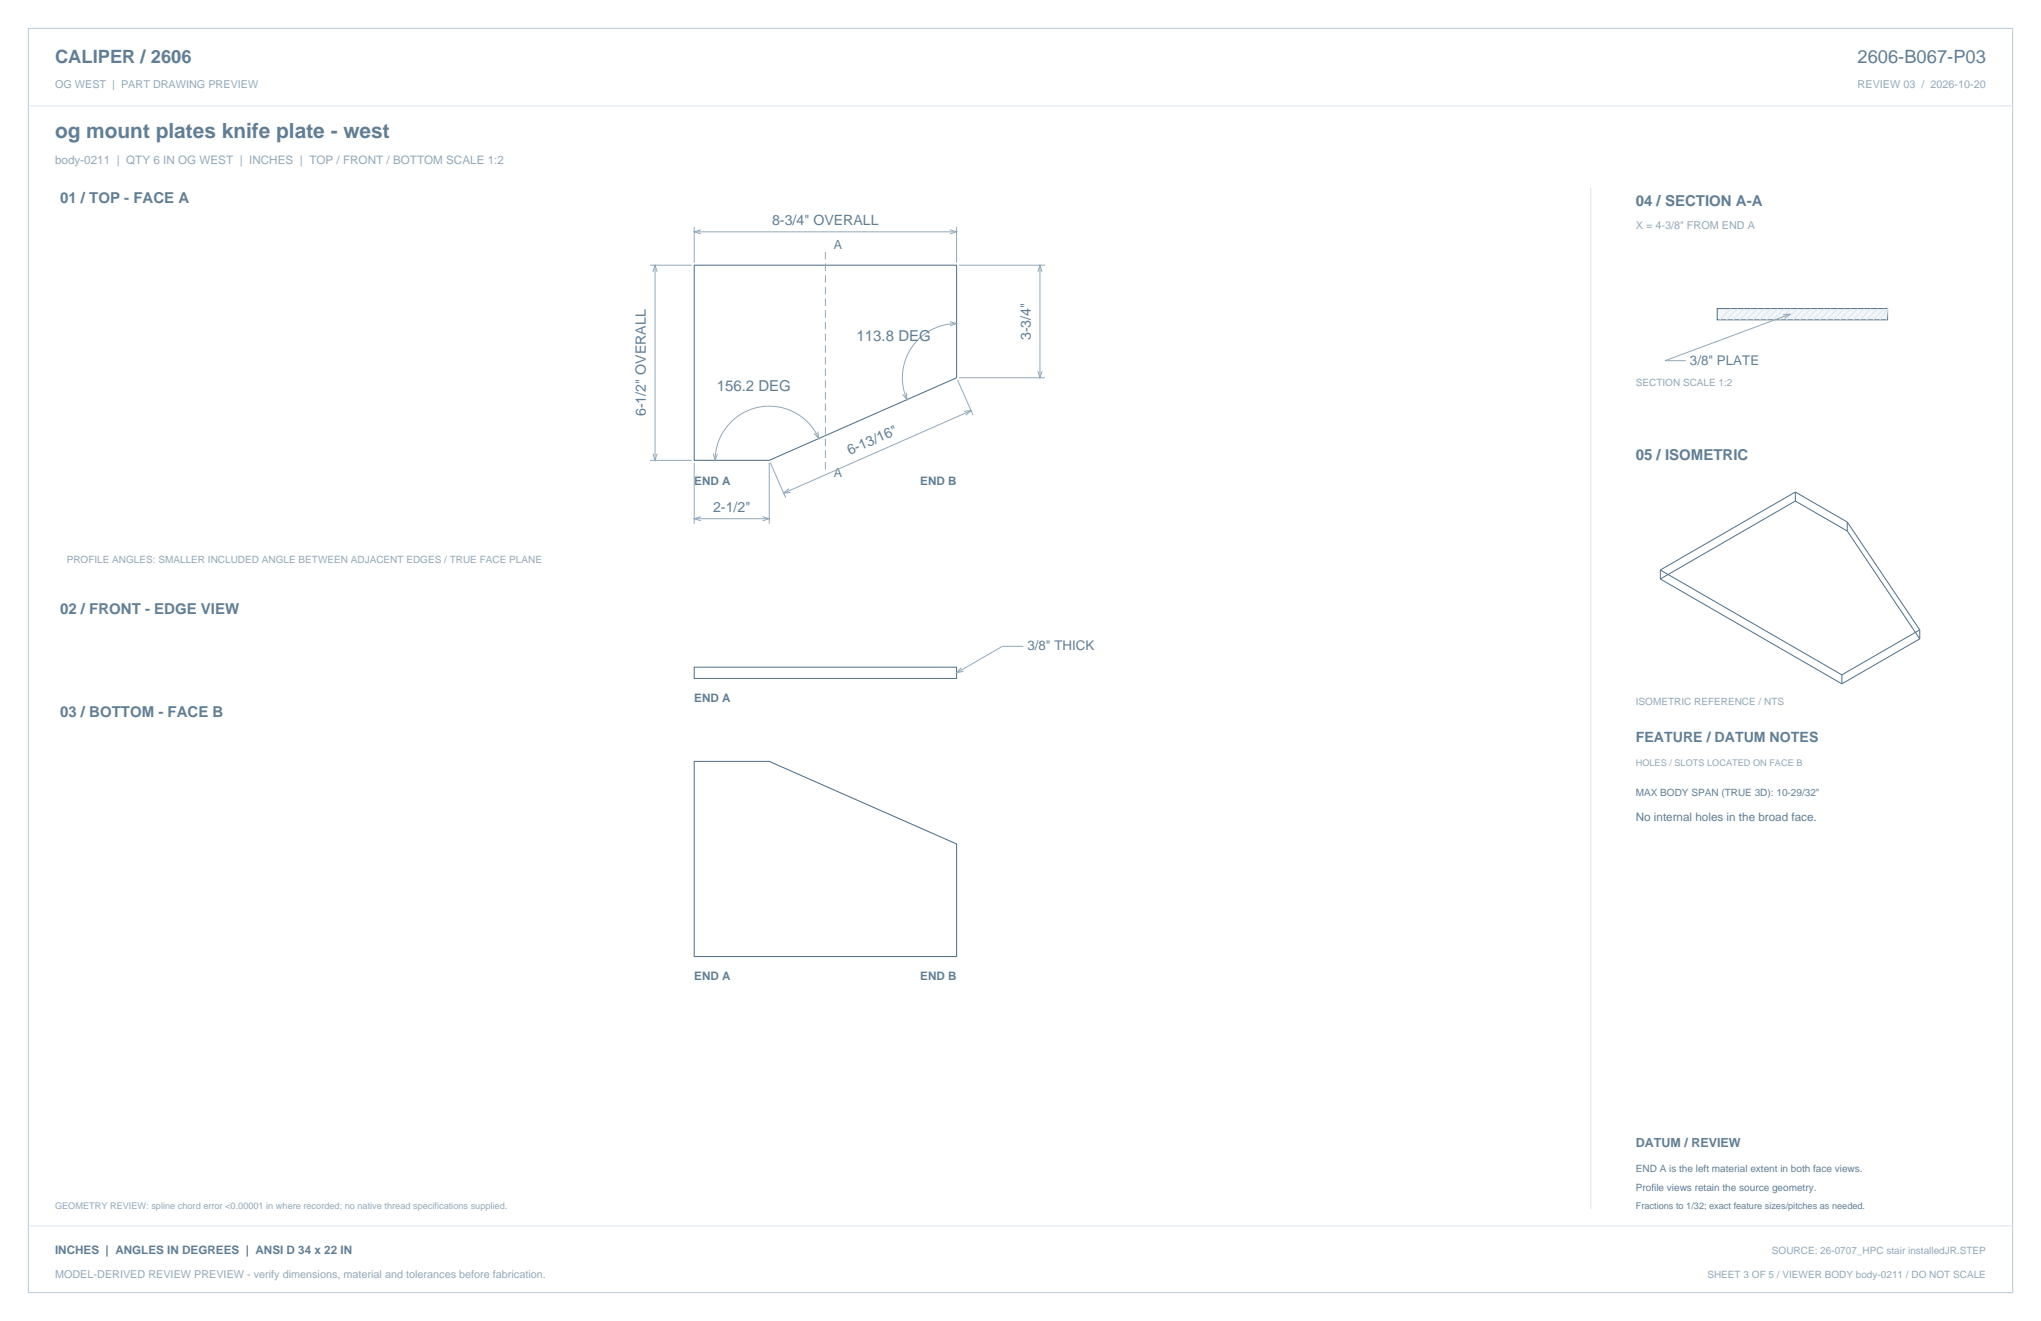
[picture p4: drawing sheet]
<svg xmlns="http://www.w3.org/2000/svg" width="864mm" height="559mm" viewBox="0 0 864 559" stroke-linecap="round" stroke-linejoin="round" font-family="sans-serif">
<defs><g id="words">
<text font-size="8.8" fill="#617e94" x="23.3" y="58.2">og mount plates knife plate - west</text>
<g font-size="7.8" fill="#617e94">
<text x="23.3" y="26.8">CALIPER / 2606</text>
<text x="786" y="26.8">2606-B067-P03</text>
</g>
<g font-size="6.3" fill="#617e94">
<text x="25.4" y="86.1">01 / TOP - FACE A</text>
<text x="692.1" y="87.1">04 / SECTION A-A</text>
<text x="362.5" y="144.2">113.8 DEG</text>
<text x="303.2" y="165.4">156.2 DEG</text>
<text x="692.1" y="194.4">05 / ISOMETRIC</text>
<text x="25.4" y="259.6">02 / FRONT - EDGE VIEW</text>
<text x="25.4" y="303.4">03 / BOTTOM - FACE B</text>
</g>
<g font-size="6" fill="#617e94">
<text x="326.7" y="95.2">8-3/4&quot; OVERALL</text>
<text x="436.2" y="143.9" transform="rotate(-90 436.2 143.9)">3-3/4&quot;</text>
<text x="273.3" y="176" transform="rotate(-90 273.3 176)">6-1/2&quot; OVERALL</text>
<text x="359.5" y="192.5" transform="rotate(-24 359.5 192.5)">6-13/16&quot;</text>
<text x="301.7" y="216.6">2-1/2&quot;</text>
<text x="692.1" y="314">FEATURE / DATUM NOTES</text>
</g>
<g font-size="5.6" fill="#617e94">
<text x="715.1" y="154.3">3/8&quot; PLATE</text>
<text x="434.7" y="275.2">3/8&quot; THICK</text>
</g>
<g font-size="5.3" fill="#617e94">
<text x="352.8" y="105.5">A</text>
<text x="352.8" y="201.8">A</text>
<text x="692.1" y="485.1">DATUM / REVIEW</text>
</g>
<text font-size="4.9" fill="#93a8b9" x="23.3" y="69.5">body-0211 | QTY 6 IN OG WEST | INCHES | TOP / FRONT / BOTTOM SCALE 1:2</text>
<g font-size="4.9" fill="#617e94">
<text x="293.7" y="205">END A</text>
<text x="389.4" y="205">END B</text>
<text x="293.7" y="296.9">END A</text>
<text x="692.1" y="347.5">No internal holes in the broad face.</text>
<text x="293.7" y="414.5">END A</text>
<text x="389.4" y="414.5">END B</text>
<text x="23.3" y="530.6">INCHES | ANGLES IN DEGREES | ANSI D 34 x 22 IN</text>
</g>
<g font-size="4.6" fill="#93a8b9">
<text x="23.3" y="37">OG WEST | PART DRAWING PREVIEW</text>
<text x="786" y="37">REVIEW 03 / 2026-10-20</text>
<text x="692.1" y="97">X = 4-3/8&quot; FROM END A</text>
<text x="23.3" y="540.5">MODEL-DERIVED REVIEW PREVIEW - verify dimensions, material and tolerances before fabrication.</text>
</g>
<g font-size="4.2" fill="#93a8b9">
<text x="692.1" y="163.2">SECTION SCALE 1:2</text>
<text x="28.2" y="238.1">PROFILE ANGLES: SMALLER INCLUDED ANGLE BETWEEN ADJACENT EDGES / TRUE FACE PLANE</text>
<text x="692.1" y="298.1">ISOMETRIC REFERENCE / NTS</text>
<text x="749.7" y="530.6">SOURCE: 26-0707_HPC stair installedJR.STEP</text>
<text x="722.4" y="540.5">SHEET 3 OF 5 / VIEWER BODY body-0211 / DO NOT SCALE</text>
</g>
<g font-size="4.2" fill="#617e94">
<text x="692.1" y="336.9">MAX BODY SPAN (TRUE 3D): 10-29/32&quot;</text>
<text x="692.1" y="495.7">END A is the left material extent in both face views.</text>
<text x="692.1" y="503.8">Profile views retain the source geometry.</text>
</g>
<g font-size="3.9" fill="#93a8b9">
<text x="692.1" y="323.8">HOLES / SLOTS LOCATED ON FACE B</text>
<text x="23.3" y="511.5">GEOMETRY REVIEW: spline chord error &lt;0.00001 in where recorded; no native thread specifications supplied.</text>
</g>
<text font-size="3.9" fill="#617e94" x="692.1" y="511.5">Fractions to 1/32; exact feature sizes/pitches as needed.</text>
</g></defs>
<path d="M12 12h839.6v534.8h-839.6z" fill="none" stroke="#b8cad8" stroke-width=".42"/>
<path d="M12 44.8h839.6M673.1 79.4v432.1" fill="none" stroke="#dbe5ed" stroke-width=".42"/>
<path d="M293.7 112.2h111.1v47.6l-79.3 34.9h-31.8zM293.7 322.1h31.8l79.3 34.9v47.6h-111.1z" fill="none" stroke="#536f85" stroke-width=".44"/>
<path d="M293.7 96v15.1M293.7 98.1h111.1M296.6 97.2l-2.9 .9 2.9 .9M401.9 97.2l2.9 .9-2.9 .9M404.8 96v15.1M275 112.2h17.7M276.3 115l.9-2.8 .8 2.8M277.2 112.2v82.5M275 194.7h17.7M276.3 191.9l.9 2.8 .8-2.8M433 273.4h-8.8l-19.4 11.2M406.8 282.4l-2 2.2 2.8-.6" fill="none" stroke="#93a8b9" stroke-width=".42"/>
<path d="M349.2 106.5v93.5" fill="none" stroke="#93a8b9" stroke-width=".42" stroke-dasharray="3.2 1.8" stroke-linecap="butt"/>
<path d="M293.7 282.2h111.1v4.8h-111.1z" fill="none" stroke="#536f85" stroke-width=".42"/>
<path d="M726.6 130.5h72.1v4.8h-72.1z" fill-rule="evenodd" fill="#f2f6f9" stroke="#536f85" stroke-width=".42"/>
<g fill="none" stroke="#dbe5ed" stroke-width=".42">
<path d="M732.4 130.5l-4.7 4.8M735.2 130.5l-4.7 4.8M738.1 130.5l-4.8 4.8M740.9 130.5l-4.8 4.8M743.7 130.5l-4.7 4.8M746.5 130.5l-4.7 4.8M749.4 130.5l-4.8 4.8M752.2 130.5l-4.8 4.8M755 130.5l-4.8 4.8M757.8 130.5l-4.7 4.8M760.6 130.5l-4.7 4.8M763.5 130.5l-4.8 4.8"/>
<path d="M766.3 130.5l-4.8 4.8M769.1 130.5l-4.7 4.8M771.9 130.5l-4.7 4.8M774.8 130.5l-4.8 4.8M777.6 130.5l-4.8 4.8M780.4 130.5l-4.8 4.8M783.2 130.5l-4.7 4.8M786 130.5l-4.7 4.8M788.9 130.5l-4.8 4.8M791.7 130.5l-4.8 4.8M794.5 130.5l-4.7 4.8M795.4 135.3l3.3-4.8-.5 4.8"/>
<path d="M797.3 130.5l-4.7 4.8M12 518.6h839.6"/>
</g>
<g fill="none" stroke="#93a8b9" stroke-width=".42">
<path d="M405.8 112.2h36.4M439.2 115l.8-2.8 .9 2.8M440 112.2v47.6M401.9 136.1l2.9 .8-2.8 .9M404.8 136.9a22.9 22.9 0 0 0-21 32.2M754.5 133.1l2.9-.2-2.3 1.8M757.4 132.9l-52.9 19.7h8.8M405.8 159.8h36.4M439.2 157l.8 2.8 .9-2.8M383.5 166.1l.3 3-1.9-2.3M405.2 160.8l6.5 14.8M407.9 174l3-.3-2.3 1.9"/>
<path d="M410.9 173.7l-79.3 34.9M293.7 195.8v25.7M301.8 191.9l.8 2.8 1-2.8M325.5 195.8v25.7M325.9 195.7l6.6 14.9M346 182.6l.5 2.9-2.1-2.2M346.5 185.5a22.9 22.9 0 0 0-25.7-13.2 22.9 22.9 0 0 0-18.2 22.4M293.7 219.4h31.8M296.6 218.5l-2.9 .9 2.9 .9M322.7 218.5l2.8 .9-2.8 .9M333.8 206.7l-2.2 1.9 2.9-.3"/>
</g>
<g fill="none" stroke="#536f85" stroke-width=".42">
<path d="M759.6 211.9l-57.1 33M759.6 208.1l-57.1 33M759.6 208.1l22 12.7M759.6 211.9l22 12.7M759.6 208.1v3.8M781.6 220.8v3.8M781.6 220.8l30.7 45.6M781.6 224.6l30.7 45.7M702.5 244.9l76.8 44.4M702.5 241.1l76.8 44.4M702.5 241.1v3.8M812.3 270.3l-33 19"/>
<path d="M812.3 266.4l-33 19.1M812.3 266.4v3.9M779.3 285.5v3.8"/>
</g>
<use href="#words"/>
</svg>
